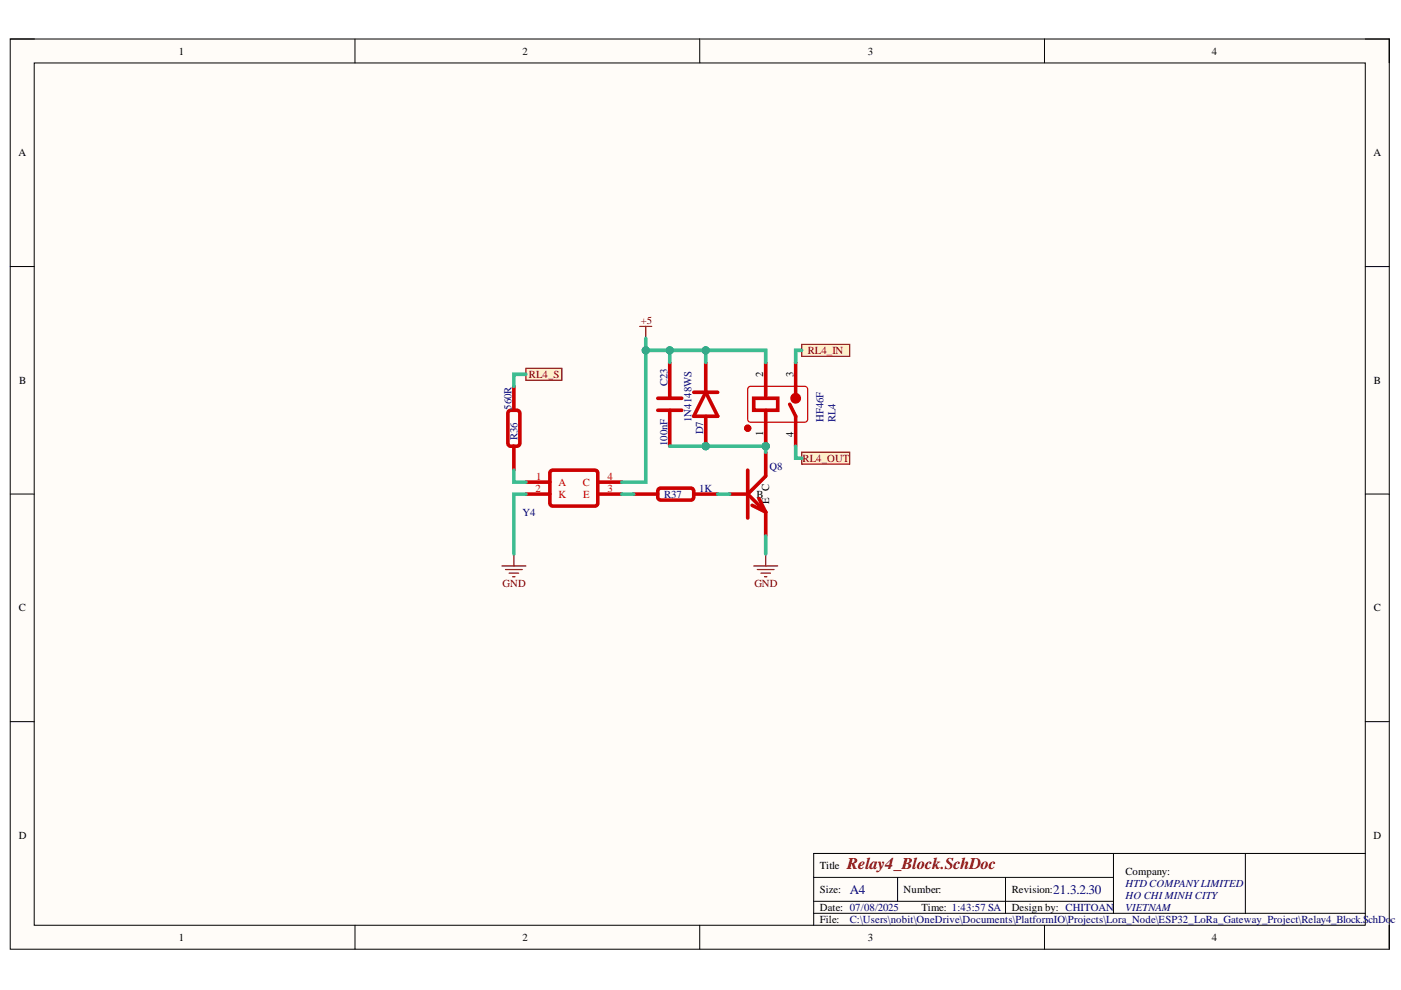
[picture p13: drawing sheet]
<svg xmlns="http://www.w3.org/2000/svg" width="297mm" height="210mm" viewBox="0 0 297 210" stroke-linecap="round" stroke-linejoin="round" font-family="sans-serif">
<defs><g id="words">
<text font-size="3.5" fill="#800000" x="179.6" y="184.3">Relay4_Block.SchDoc</text>
<g font-size="2.8" fill="#000080">
<text x="180.2" y="189.5">A4</text>
<text x="223.3" y="189.5">21.3.2.30</text>
</g>
<g font-size="2.3">
<text x="37.9" y="11.6">1</text>
<text x="110.8" y="11.6">2</text>
<text x="184" y="11.6">3</text>
<text x="257" y="11.6">4</text>
<text x="3.9" y="33.1">A</text>
<text x="291.2" y="33.1">A</text>
<text x="4.1" y="81.4">B</text>
<text x="161.8" y="79.8" transform="rotate(-90 161.8 79.8)">2</text>
<text x="168.2" y="79.8" transform="rotate(-90 168.2 79.8)">3</text>
<text x="291.3" y="81.4">B</text>
<text x="161.8" y="92.4" transform="rotate(-90 161.8 92.4)">1</text>
<text x="168.2" y="92.6" transform="rotate(-90 168.2 92.6)">4</text>
<text x="160.4" y="105.5">B</text>
<text x="163.1" y="106.8" transform="rotate(-90 163.1 106.8)">E C</text>
<text x="4" y="129.6">C</text>
<text x="291.3" y="129.6">C</text>
<text x="4" y="177.8">D</text>
<text x="291.2" y="177.8">D</text>
<text x="173.8" y="184.3">Title</text>
<text x="238.6" y="185.5">Company:</text>
<text x="173.8" y="189.3">Size:</text>
<text x="191.6" y="189.3">Number:</text>
<text x="214.5" y="189.3">Revision:</text>
<text x="173.8" y="193.1">Date: 07/08/2025</text>
<text x="173.8" y="195.7">File:</text>
<text x="195.4" y="193.1">Time: 1:43:57 SA</text>
<text x="214.5" y="193.1">Design by: CHITOAN</text>
<text x="37.9" y="199.5">1</text>
<text x="110.8" y="199.5">2</text>
<text x="184" y="199.5">3</text>
<text x="257" y="199.5">4</text>
</g>
<g font-size="2.3" fill="#800000">
<text x="135.8" y="68.7">+5</text>
<text x="171.3" y="75">RL4_IN</text>
<text x="112.2" y="80.1">RL4_S</text>
<text x="170.2" y="97.9">RL4_OUT</text>
<text x="106.6" y="124.5">GND</text>
<text x="159.9" y="124.5">GND</text>
</g>
<g font-size="2.3" fill="#000080">
<text x="141.5" y="81.9" transform="rotate(-90 141.5 81.9)">C23</text>
<text x="108.4" y="86.9" transform="rotate(-90 108.4 86.9)">560R</text>
<text x="146.6" y="89.6" transform="rotate(-90 146.6 89.6)">1N4148WS</text>
<text x="174.6" y="89.6" transform="rotate(-90 174.6 89.6)">HF46F</text>
<text x="177.1" y="89.6" transform="rotate(-90 177.1 89.6)">RL4</text>
<text x="109.7" y="93.3" transform="rotate(-90 109.7 93.3)">R36</text>
<text x="141.5" y="94.6" transform="rotate(-90 141.5 94.6)">100nF</text>
<text x="149.1" y="92.1" transform="rotate(-90 149.1 92.1)">D7</text>
<text x="163.2" y="99.7">Q8</text>
<text x="140.8" y="105.5">R37</text>
<text x="148.3" y="104.3">1K</text>
<text x="110.8" y="109.3">Y4</text>
<text x="238.6" y="188.1">HTD COMPANYLIMITED</text>
<text x="238.6" y="190.6">HO CHIMINH CITY</text>
<text x="180.2" y="195.7">C:\Users\nobit\OneDrive\Documents\PlatformIO\Projects\Lora_Node\ESP32_LoRa_Gateway_Project\Relay4_Block.SchDo</text>
<text x="238.6" y="193.1">VIETNAM</text>
<text x="294.9" y="195.7">c</text>
</g>
<g font-size="2.3" fill="#c00">
<text x="113.7" y="101.7">1</text>
<text x="128.8" y="101.7">4</text>
<text x="113.5" y="104.3">2</text>
<text x="118.4" y="103">A</text>
<text x="118.4" y="105.5">K</text>
<text x="123.6" y="103">C</text>
<text x="123.7" y="105.5">E</text>
<text x="128.8" y="104.3">3</text>
</g>
</g></defs>
<path d="M2.2 8.3h292.4v193h-292.4z" fill-rule="evenodd" fill="#fffcf8"/>
<path d="M2.2 8.3h292.4v193h-292.4z" fill="none" stroke="#000" stroke-width=".21"/>
<path d="M7.3 13.4h282.2v182.8h-282.2z" fill-rule="evenodd" fill="#fffcf8"/>
<g fill="none" stroke="#000" stroke-width=".21">
<path d="M2.2 8.3h5.1M7.3 13.4h282.2v182.8h-282.2zM75.3 8.3v5M148.4 8.3v5M221.5 8.3v5.1M289.5 8.3h5.1v5.1M2.2 56.5h5.1M289.5 56.5h5.1M2.2 104.8h5.1M289.5 104.8h5.1M2.2 153h5.1M289.5 153h5.1"/>
<path d="M75.3 196.2v5.1M148.4 196.2v5.1M172.5 186h63.6M172.5 193.6h117M172.5 191.1h63.6M190.3 186v5.1M213.2 186v7.6M221.5 196.2v5.1M236.1 180.9v12.7M264 180.9v12.7M289.5 180.9h-117v15.3M294.6 196.2v5.1"/>
</g>
<circle cx="162.3" cy="94.6" r=".76" fill="#29a889"/>
<circle cx="162.3" cy="94.6" r=".76" fill="none" stroke="#29a889" stroke-width=".21"/>
<path d="M162.3 76.8v5.1M168.7 76.8v5.1M162.3 89.5v5.1" fill="none" stroke="#000" stroke-width=".25"/>
<circle cx="162.3" cy="94.6" r=".76" fill="#29a889"/>
<circle cx="162.3" cy="94.6" r=".76" fill="none" stroke="#29a889" stroke-width=".21"/>
<path d="M168.7 89.5v5.1" fill="none" stroke="#000" stroke-width=".25"/>
<path d="M168.7 76.8v7.6" fill="none" stroke="#c00" stroke-width=".76"/>
<circle cx="168.7" cy="84.4" r=".76" fill="#c00"/>
<g fill="none" stroke="#c00" stroke-width=".76">
<path d="M162.3 76.8v7.6M116.8 99.9l.4-.2h8.9a.63 .63 0 0 1 .6 .6v6.4a.63 .63 0 0 1-.6 .6h-8.9a.63 .63 0 0 1-.6-.6v-6.4zM159.8 84.4h5.1v2.6h-5.1zM162.3 87v7.6M167.4 85.7l1.3 2.6v6.3M111.5 102.2h5.1M111.5 104.8h5.1M126.7 102.2h5.1M126.7 104.8h5.1"/>
<circle cx="158.5" cy="90.8" r=".38"/>
<circle cx="168.7" cy="84.4" r=".76"/>
</g>
<path d="M158.7 82.1l.5-.2h11.4a.64 .64 0 0 1 .6 .6v6.4a.64 .64 0 0 1-.6 .6h-11.4a.64 .64 0 0 1-.7-.6v-6.4zM111.5 102.2h5.1M111.5 104.8h5.1M126.7 102.2h5.1M126.7 104.8h5.1" fill="none" stroke="#c00" stroke-width=".25"/>
<circle cx="149.6" cy="94.6" r=".76" fill="#29a889"/>
<circle cx="149.6" cy="94.6" r=".76" fill="none" stroke="#29a889" stroke-width=".21"/>
<path d="M149.6 89.5v5.1" fill="none" stroke="#c00" stroke-width=".25"/>
<circle cx="149.6" cy="94.6" r=".76" fill="#29a889"/>
<circle cx="149.6" cy="94.6" r=".76" fill="none" stroke="#29a889" stroke-width=".21"/>
<path d="M149.6 76.8v5.1M134.4 104.8h5.1M147.1 104.8h5.1" fill="none" stroke="#c00" stroke-width=".25"/>
<g fill="none" stroke="#c00" stroke-width=".76">
<path d="M149.6 76.8v6.4M147.1 83.2h5.1M149.6 88.3v6.3M149.6 83.2l2.6 5.1h-5.1zM158.5 99.7v10.1M162.3 95.9v5.1l-3.8 3.8M134.4 104.8h5.1M139.6 103.7l.5-.2h6.4a.64 .64 0 0 1 .6 .6v1.3a.64 .64 0 0 1-.6 .6h-6.4a.64 .64 0 0 1-.6-.6v-1.3zM147.1 104.8h5.1M154.7 104.8h3.8M158.5 104.8l3.8 3.8M159.5 107.1l2.8 1.5"/>
<path d="M160.9 105.7l1.4 2.9M162.3 108.6v5.1"/>
</g>
<path d="M162.3 95.9v5.1M154.7 104.8h3.8M162.3 108.6v5.1" fill="none" stroke="#000" stroke-width=".25"/>
<path d="M111.5 78.1h7.6v2.5h-7.6z" fill-rule="evenodd" fill="#fff2cc"/>
<path d="M111.5 78.1h7.6v2.5h-7.6z" fill="none" stroke="#800000" stroke-width=".25"/>
<path d="M109 81.9v5.1M109 94.6v5.1" fill="none" stroke="#c00" stroke-width=".25"/>
<path d="M107.9 87.2l.4-.2h1.3a.63 .63 0 0 1 .6 .6v6.4a.63 .63 0 0 1-.6 .6h-1.3a.64 .64 0 0 1-.6-.6v-6.4zM109 81.9v5.1M109 94.6v5.1" fill="none" stroke="#c00" stroke-width=".76"/>
<path d="M170 95.9h10.1v2.5h-10.1z" fill-rule="evenodd" fill="#fff2cc"/>
<path d="M170 95.9h10.1v2.5h-10.1z" fill="none" stroke="#800000" stroke-width=".25"/>
<path d="M170 73h10.1v2.6h-10.1z" fill-rule="evenodd" fill="#fff2cc"/>
<g fill="none" stroke="#800000" stroke-width=".25">
<path d="M135.6 69.2h2.6M136.9 69.2v2.5M170 73h10.1v2.6h-10.1zM106.4 120h5.1M109 117.5v2.5M159.8 120h5.1M162.3 117.5v2.5M107.2 120.8h3.5M107.9 121.5h2.1M108.7 122.3h.5M160.6 120.8h3.5M161.3 121.5h2.1"/>
<path d="M162.1 122.3h.5"/>
</g>
<path d="M142 76.8v7.6M142 87v7.6" fill="none" stroke="#000" stroke-width=".25"/>
<path d="M142 76.8v7.6M139.5 87h5M139.5 84.4h5M142 87v7.6" fill="none" stroke="#c00" stroke-width=".76"/>
<path d="M149.6 76.8v-2.5h12.7v2.5" fill="none" stroke="#3dbc91" stroke-width=".76"/>
<circle cx="149.6" cy="74.3" r=".76" fill="#29a889"/>
<circle cx="149.6" cy="74.3" r=".76" fill="none" stroke="#29a889" stroke-width=".21"/>
<path d="M111.5 79.4h-2.5v2.5M136.9 71.7v2.6M109 99.7v2.5h2.5M111.5 104.8h-2.5v12.7M131.8 104.8h2.6M152.2 104.8h2.5M162.3 113.7v3.8" fill="none" stroke="#3dbc91" stroke-width=".76"/>
<circle cx="136.9" cy="74.3" r=".76" fill="#29a889"/>
<circle cx="136.9" cy="74.3" r=".76" fill="none" stroke="#29a889" stroke-width=".21"/>
<path d="M170 74.3h-1.3v2.5M142 94.6h20.3v1.3M168.7 94.6v2.5h1.3" fill="none" stroke="#3dbc91" stroke-width=".76"/>
<circle cx="149.6" cy="94.6" r=".76" fill="#29a889"/>
<circle cx="149.6" cy="94.6" r=".76" fill="none" stroke="#29a889" stroke-width=".21"/>
<circle cx="162.3" cy="94.6" r=".76" fill="#29a889"/>
<circle cx="162.3" cy="94.6" r=".76" fill="none" stroke="#29a889" stroke-width=".21"/>
<path d="M142 74.3v2.5" fill="none" stroke="#3dbc91" stroke-width=".76"/>
<circle cx="142" cy="74.3" r=".76" fill="#29a889"/>
<circle cx="142" cy="74.3" r=".76" fill="none" stroke="#29a889" stroke-width=".21"/>
<path d="M149.6 74.3h-12.7v27.9h-5.1" fill="none" stroke="#3dbc91" stroke-width=".76"/>
<circle cx="136.9" cy="74.3" r=".76" fill="#29a889"/>
<circle cx="136.9" cy="74.3" r=".76" fill="none" stroke="#29a889" stroke-width=".21"/>
<circle cx="142" cy="74.3" r=".76" fill="#29a889"/>
<circle cx="142" cy="74.3" r=".76" fill="none" stroke="#29a889" stroke-width=".21"/>
<circle cx="149.6" cy="74.3" r=".76" fill="#29a889"/>
<circle cx="149.6" cy="74.3" r=".76" fill="none" stroke="#29a889" stroke-width=".21"/>
<use href="#words"/>
</svg>
